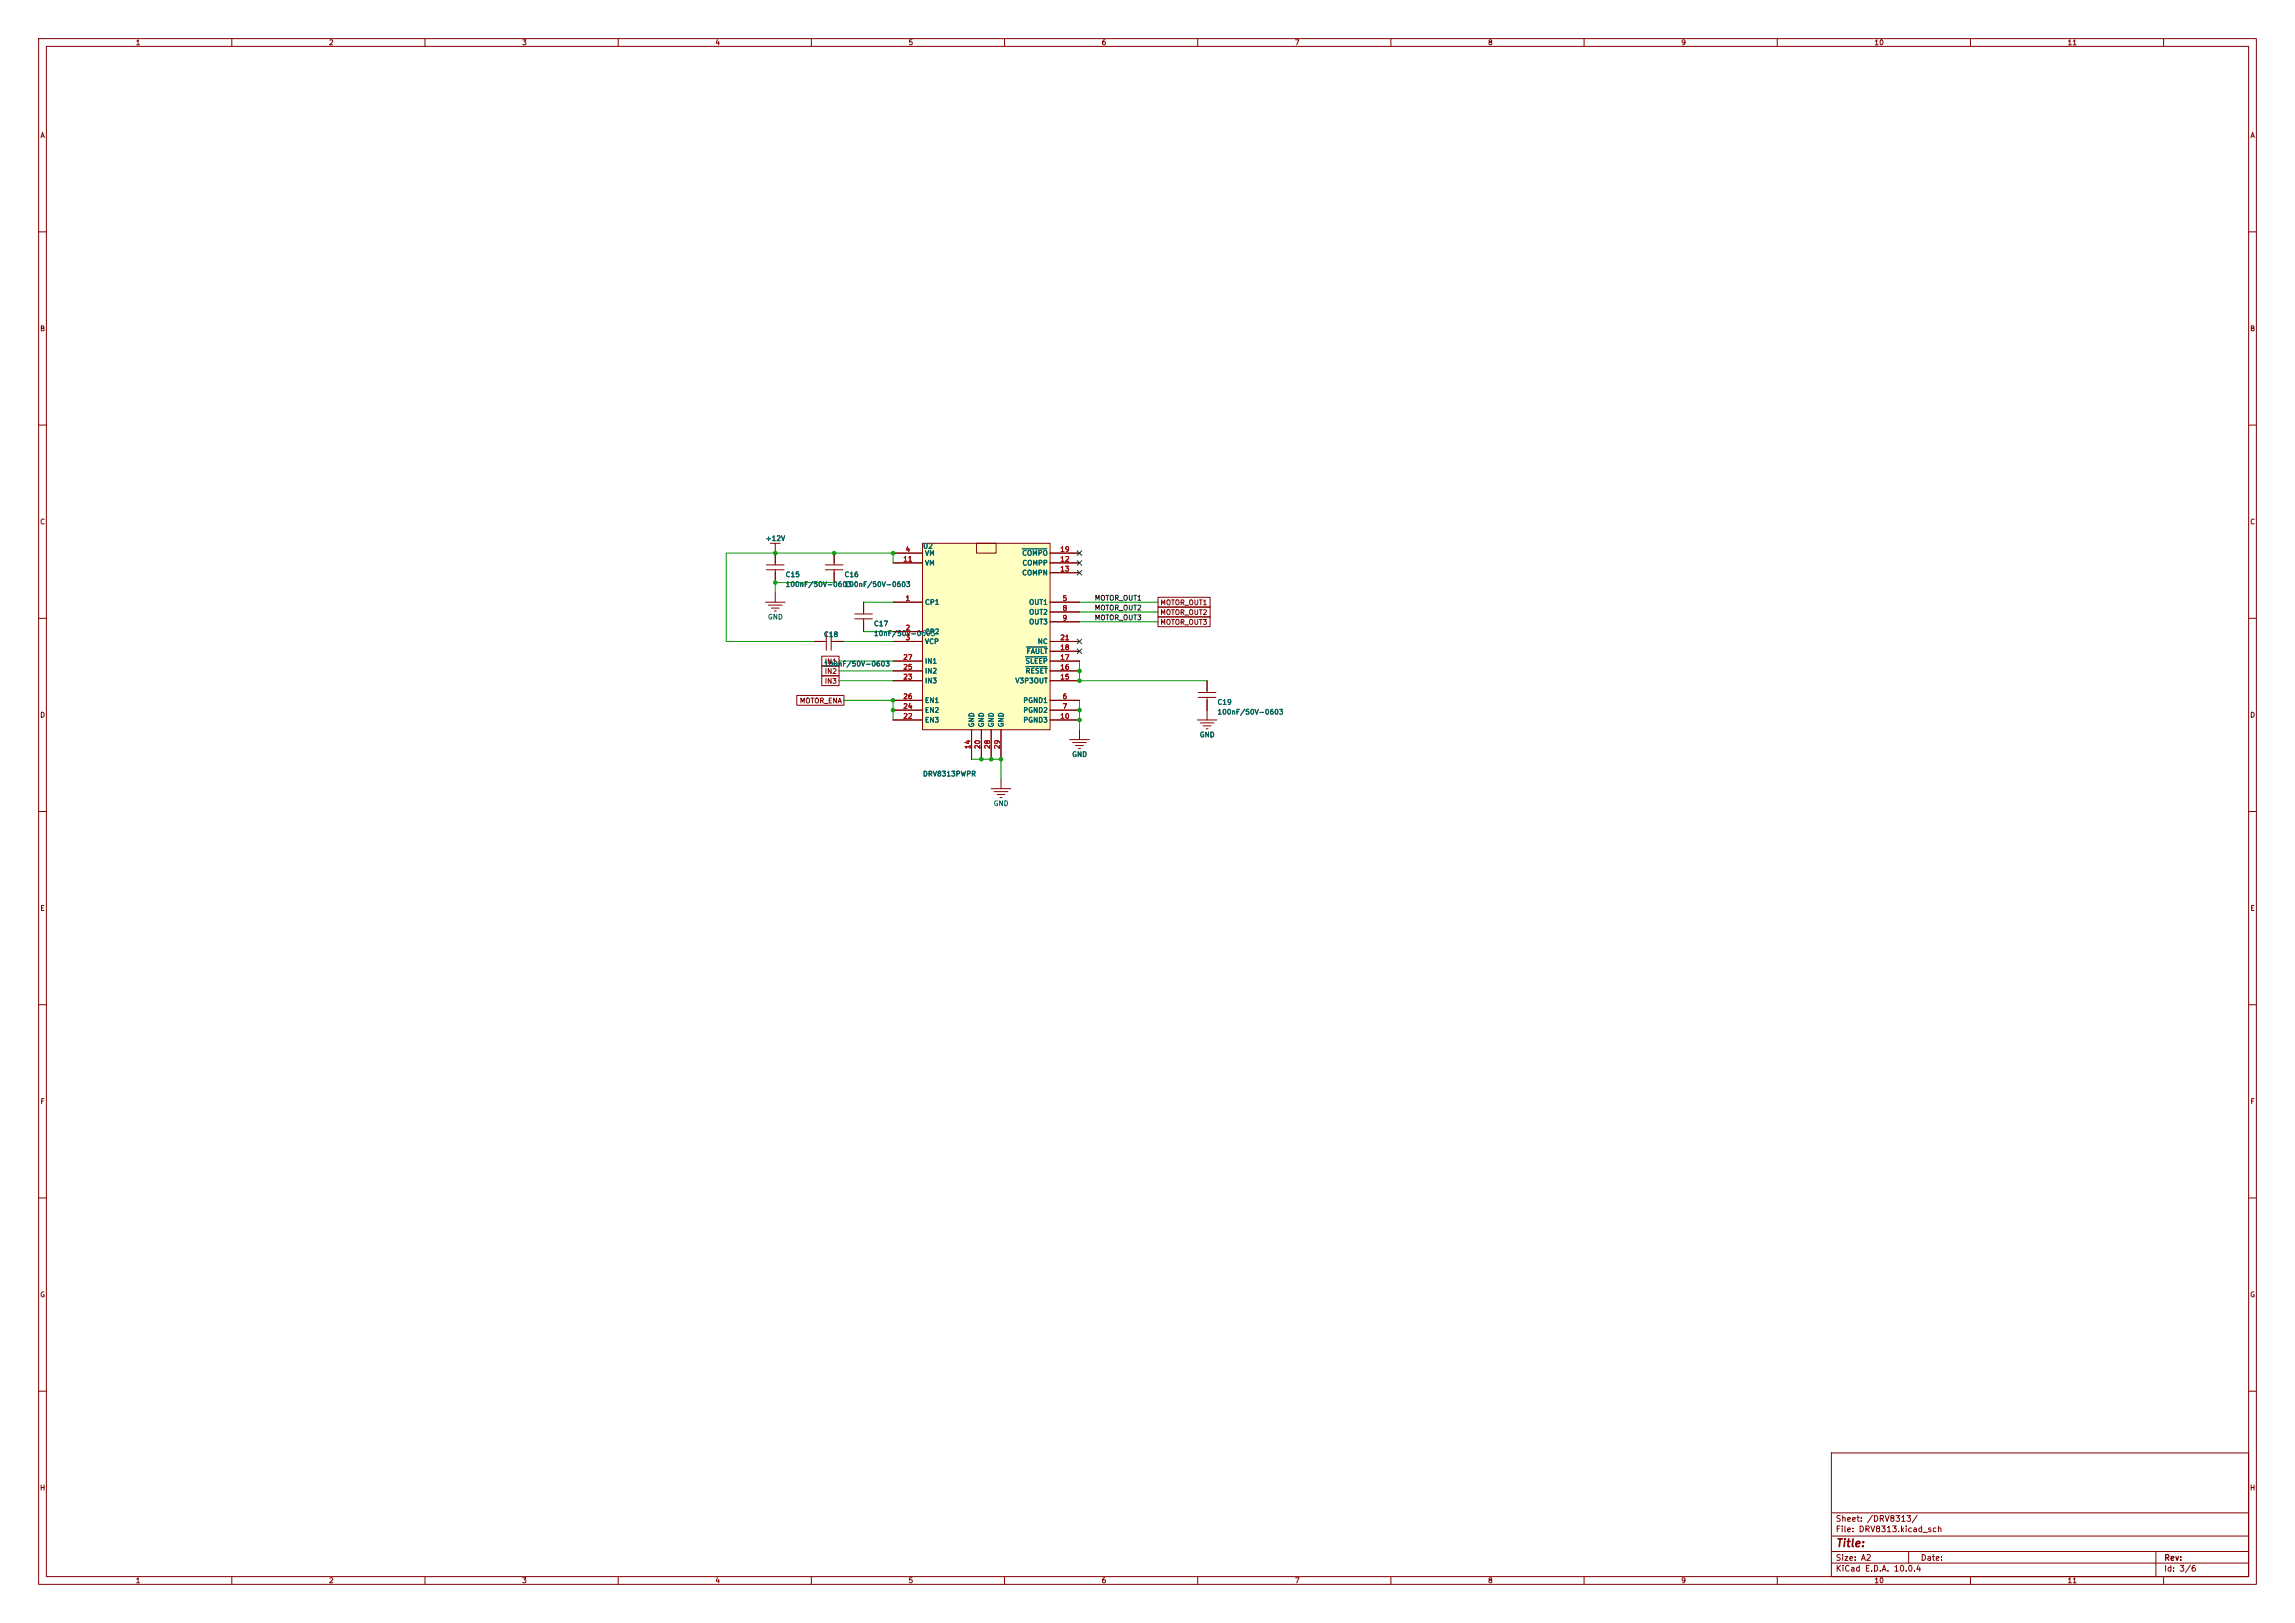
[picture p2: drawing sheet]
<svg xmlns="http://www.w3.org/2000/svg" width="594mm" height="420mm" viewBox="0 0 594 420" stroke-linecap="round" stroke-linejoin="round" font-family="sans-serif">
<defs><g id="words">
<text font-size="2" fill="#840000" x="475" y="400.8">Title:</text>
<g font-size="1.5" fill="#840000">
<text x="475" y="394.1">Sheet: /DRV8313/</text>
<text x="475" y="396.8">File: DRV8313.kicad_sch</text>
<text x="475" y="407">KiCad E.D.A. 10.0.4</text>
<text x="475" y="404.2">Size: A2</text>
<text x="497" y="404.2">Date:</text>
<text x="560" y="404.2">Rev:</text>
<text x="560" y="407">Id: 3/6</text>
</g>
<g font-size="1.3" fill="#840000">
<text x="35" y="12">1</text>
<text x="85" y="12">2</text>
<text x="135" y="12">3</text>
<text x="185" y="12">4</text>
<text x="235" y="12">5</text>
<text x="285" y="12">6</text>
<text x="335" y="12">7</text>
<text x="385" y="12">8</text>
<text x="435" y="12">9</text>
<text x="485" y="12">10</text>
<text x="535" y="12">11</text>
<text x="10.3" y="36">A</text>
<text x="582.3" y="36">A</text>
<text x="10.3" y="86">B</text>
<text x="582.3" y="86">B</text>
<text x="10.3" y="136">C</text>
<text x="582.3" y="136">C</text>
<text x="300.2" y="159.4">MOTOR_OUT2</text>
<text x="300.2" y="162">MOTOR_OUT3</text>
<text x="300.2" y="156.9">MOTOR_OUT1</text>
<text x="213.3" y="172.1">IN1</text>
<text x="213.3" y="174.7">IN2</text>
<text x="213.3" y="177.2">IN3</text>
<text x="10.3" y="186">D</text>
<text x="206.9" y="182.3">MOTOR_ENA</text>
<text x="582.3" y="186">D</text>
<text x="10.3" y="236">E</text>
<text x="582.3" y="236">E</text>
<text x="10.3" y="286">F</text>
<text x="582.3" y="286">F</text>
<text x="10.3" y="336">G</text>
<text x="582.3" y="336">G</text>
<text x="10.2" y="386">H</text>
<text x="582.2" y="386">H</text>
<text x="35" y="410">1</text>
<text x="85" y="410">2</text>
<text x="135" y="410">3</text>
<text x="185" y="410">4</text>
<text x="235" y="410">5</text>
<text x="285" y="410">6</text>
<text x="335" y="410">7</text>
<text x="385" y="410">8</text>
<text x="435" y="410">9</text>
<text x="485" y="410">10</text>
<text x="535" y="410">11</text>
</g>
<g font-size="1.3" fill="#006464">
<text x="198" y="140.3">+12V</text>
<text x="238.8" y="142.3">U2</text>
<text x="203.2" y="149.7">C15</text>
<text x="218.4" y="149.7">C16</text>
<text x="239.3" y="144.1">VM</text>
<text x="239.3" y="146.6">VM</text>
<text x="264.4" y="149.2">COMPN</text>
<text x="264.4" y="144.1">COMPO</text>
<text x="264.5" y="146.6">COMPP</text>
<text x="203.2" y="152.2">100nF/50V-0603</text>
<text x="218.4" y="152.2">100nF/50V-0603</text>
<text x="198.6" y="160.6">GND</text>
<text x="239.3" y="156.8">CP1</text>
<text x="266.2" y="156.8">OUT1</text>
<text x="266.2" y="159.3">OUT2</text>
<text x="266.2" y="161.9">OUT3</text>
<text x="213.1" y="165.1">C18</text>
<text x="226.1" y="164.9">10nF/50V-0603</text>
<text x="226.1" y="162.4">C17</text>
<text x="239.3" y="164.4">CP2</text>
<text x="239.3" y="167">VCP</text>
<text x="268.5" y="167">NC</text>
<text x="213.1" y="172.8">100nF/50V-0603</text>
<text x="239.3" y="172">IN1</text>
<text x="265.3" y="172">SLEEP</text>
<text x="265.6" y="169.5">FAULT</text>
<text x="239.3" y="177.1">IN3</text>
<text x="239.3" y="174.6">IN2</text>
<text x="262.7" y="177.1">V3P3OUT</text>
<text x="265.3" y="174.6">RESET</text>
<text x="239.3" y="184.7">EN2</text>
<text x="239.3" y="182.2">EN1</text>
<text x="264.7" y="182.2">PGND1</text>
<text x="264.7" y="184.7">PGND2</text>
<text x="315" y="182.7">C19</text>
<text x="315" y="185.2">100nF/50V-0603</text>
<text x="239.3" y="187.3">EN3</text>
<text x="252.4" y="188.3" transform="rotate(-90 252.4 188.3)">GND</text>
<text x="255" y="188.3" transform="rotate(-90 255 188.3)">GND</text>
<text x="257.5" y="188.3" transform="rotate(-90 257.5 188.3)">GND</text>
<text x="260.1" y="188.3" transform="rotate(-90 260.1 188.3)">GND</text>
<text x="264.7" y="187.3">PGND3</text>
<text x="310.4" y="191.1">GND</text>
<text x="277.4" y="196.2">GND</text>
<text x="238.8" y="201.2">DRV8313PWPR</text>
<text x="257" y="208.9">GND</text>
</g>
<g font-size="1.3" fill="#a90000">
<text x="234.2" y="143.1">4</text>
<text x="274.3" y="143.1">19</text>
<text x="233.6" y="145.6">11</text>
<text x="274.3" y="145.6">12</text>
<text x="274.3" y="148.2">13</text>
<text x="234.2" y="155.8">1</text>
<text x="274.9" y="155.8">5</text>
<text x="274.9" y="158.3">8</text>
<text x="274.9" y="160.9">9</text>
<text x="234.2" y="163.4">2</text>
<text x="234.2" y="166">3</text>
<text x="274.3" y="166">21</text>
<text x="233.6" y="173.6">25</text>
<text x="233.6" y="171">27</text>
<text x="274.3" y="173.6">16</text>
<text x="274.3" y="171">17</text>
<text x="274.3" y="168.5">18</text>
<text x="233.6" y="176.1">23</text>
<text x="274.3" y="176.1">15</text>
<text x="233.6" y="183.7">24</text>
<text x="233.6" y="181.2">26</text>
<text x="274.9" y="181.2">6</text>
<text x="274.9" y="183.7">7</text>
<text x="233.6" y="186.3">22</text>
<text x="274.3" y="186.3">10</text>
<text x="251.4" y="194" transform="rotate(-90 251.4 194)">14</text>
<text x="254" y="194" transform="rotate(-90 254 194)">20</text>
<text x="256.5" y="194" transform="rotate(-90 256.5 194)">28</text>
<text x="259.1" y="194" transform="rotate(-90 259.1 194)">29</text>
</g>
<g font-size="1.3" fill="#0f0f0f">
<text x="283.2" y="155.7">MOTOR_OUT1</text>
<text x="283.2" y="158.2">MOTOR_OUT2</text>
<text x="283.2" y="160.8">MOTOR_OUT3</text>
</g>
</g></defs>
<g fill="none" stroke="#840000" stroke-width=".26">
<path d="M10 10h574v400h-574zM12 12h570v396h-570zM60 10v2M110 10v2M160 10v2M210 10v2M260 10v2M310 10v2M360 10v2M410 10v2M460 10v2M510 10v2"/>
<path d="M560 10v2M10 60h2M582 60h2M10 110h2M582 110h2M198.1 155.8h5.1M198.4 147.4h4.5M198.4 146.2h4.5M198.9 156.6h3.5M199.4 140.6h2.5M199.6 157.4h2.1M200.4 158.1h.5"/>
<path d="M200.7 140.6v5.6M200.7 147.4v3.3M200.7 153.3v2.5M213.6 147.4h4.6M213.6 146.2h4.6M215.9 143.1v3.1M215.9 147.4v3.3M221.2 158.9h4.6M223.5 155.8v3.1M10 160h2M210.8 166h3.1M213.9 163.7v4.6"/>
<path d="M215.1 166h3.3M215.1 163.7v4.6M221.2 160.1h4.6M223.5 160.1v3.3M582 160h2M10 210h2M256.5 204.1h5.1M257.3 204.9h3.6M258.1 205.6h2M258.8 206.4h.5M259.1 201.5v2.6M582 210h2"/>
<path d="M10 260h2M582 260h2M10 310h2M582 310h2M10 360h2M474 376h108v32h-108zM582 360h2M474 397.5h108M474 391.5h108M60 408v2M110 408v2M160 408v2"/>
<path d="M210 408v2M260 408v2M310 408v2M360 408v2M410 408v2M460 408v2M474 404.5h108M474 401.5h108M494 401.5v3M510 408v2M558 401.5v6.5M560 408v2"/>
</g>
<g fill="#ffffc2">
<path d="M252.7 140.6h5.1v2.5h-5.1z"/>
<path d="M238.8 140.6h33v48.2h-33z"/>
</g>
<path d="M238.8 140.6h33v48.2h-33zM252.7 140.6h5.1v2.5h-5.1z" fill="none" stroke="#800000" stroke-width=".26"/>
<g fill="none" stroke="#840000" stroke-width=".26">
<path d="M200.7 143.1v2.6M200.7 148.2v2.5M215.9 143.1v2.6M215.9 148.2v2.5M223.5 155.8v2.6M231.1 155.8h7.7M231.1 143.1h7.7M231.1 145.7h7.7M271.8 155.8h7.6M271.8 143.1h7.6M271.8 158.4h7.6M271.8 145.7h7.6"/>
<path d="M271.8 148.2h7.6M299.7 157.1h13.5v2.5h-13.5zM299.7 159.6h13.5v2.6h-13.5zM299.7 154.6h13.5v2.5h-13.5zM206.2 180h12.2v2.5h-12.2zM210.8 166h2.6M212.7 169.8h4.5v2.5h-4.5zM212.7 172.3h4.5v2.6h-4.5zM212.7 174.9h4.5v2.5h-4.5zM215.9 166h2.5M223.5 160.9v2.5M231.1 163.4h7.7"/>
<path d="M231.1 166h7.7M231.1 176.1h7.7M231.1 173.6h7.7M231.1 171.1h7.7M271.8 166h7.6M271.8 160.9h7.6M271.8 176.1h7.6M271.8 173.6h7.6M271.8 171.1h7.6M271.8 168.5h7.6M310.1 179.2h4.6M312.4 176.1v3.1"/>
<path d="M231.1 181.2h7.7M231.1 183.8h7.7M231.1 186.3h7.7M251.5 188.8v7.7M254 188.8v7.7M256.5 188.8v7.7M259.1 188.8v7.7M271.8 181.2h7.6M271.8 183.8h7.6M271.8 186.3h7.6M276.9 191.4h5M277.6 192.2h3.6"/>
<path d="M278.4 192.9h2M279.1 193.7h.6M279.4 188.8v2.6M309.9 186.3h5.1M310.1 180.5h4.6M310.6 187.1h3.6M311.4 187.8h2M312.2 188.6h.5M312.4 180.5v5.8"/>
</g>
<path d="M264.5 142h6.4M265.4 170h5.5M265.5 172.5h5.4M265.7 167.4h5.2" fill="none" stroke="#006464" stroke-width=".26"/>
<g fill="none" stroke="#009600" stroke-width=".26">
<path d="M215.9 150.7h-15.2v2.6M223.5 155.8h7.6M231.1 145.7v-2.6h-43.1v22.9h22.8M279.4 155.8h20.3M279.4 158.4h20.3M217.2 176.1h13.9M217.2 171.1h13.9M217.2 173.6h13.9M218.4 166h12.7M223.5 163.4h7.6M279.4 171.1v5h33M279.4 160.9h20.3"/>
<path d="M218.4 181.2h12.7v5.1M251.5 196.5h7.6v5M279.4 181.2v7.6"/>
</g>
<path d="M278.8 147.6l1.2 1.2M278.8 145.1l1.2 1.2M278.8 142.5l1.2 1.2M280 147.6l-1.2 1.2M280 145.1l-1.2 1.2M280 142.5l-1.2 1.2M278.8 167.9l1.2 1.2M278.8 165.4l1.2 1.2M280 167.9l-1.2 1.2M280 165.4l-1.2 1.2" fill="none" stroke="#000084" stroke-width=".26"/>
<g fill="#009600" stroke="#009600" stroke-width=".26">
<circle cx="200.7" cy="150.7" r=".46"/>
<circle cx="200.7" cy="143.1" r=".46"/>
<circle cx="231.1" cy="183.8" r=".46"/>
<circle cx="231.1" cy="181.2" r=".46"/>
<circle cx="231.1" cy="143.1" r=".46"/>
<circle cx="215.9" cy="143.1" r=".46"/>
<circle cx="254" cy="196.5" r=".46"/>
<circle cx="256.5" cy="196.5" r=".46"/>
<circle cx="279.4" cy="173.6" r=".46"/>
<circle cx="279.4" cy="183.8" r=".46"/>
<circle cx="279.4" cy="176.1" r=".46"/>
<circle cx="279.4" cy="186.3" r=".46"/>
<circle cx="259.1" cy="196.5" r=".46"/>
</g>
<use href="#words"/>
</svg>
